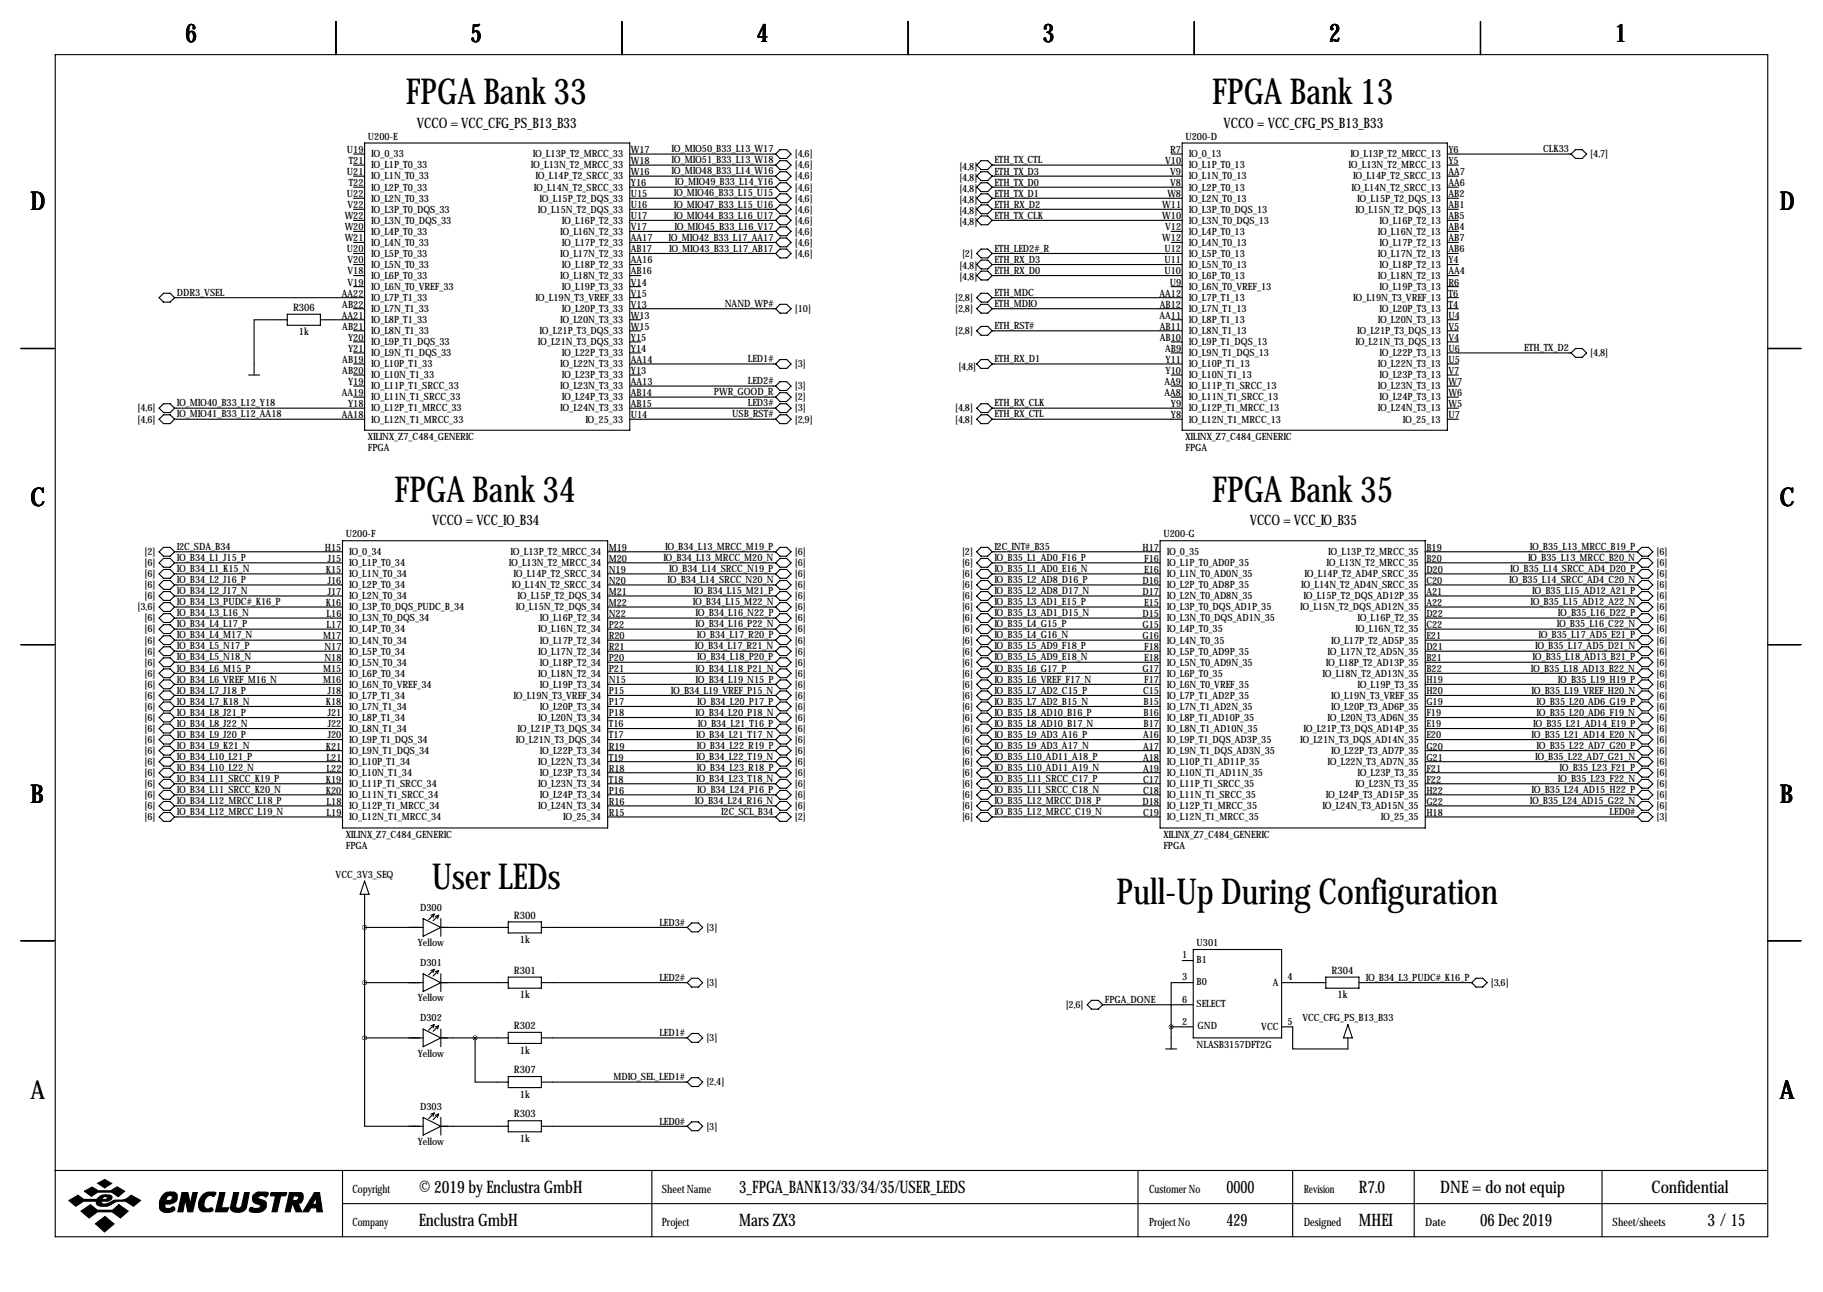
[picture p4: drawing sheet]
<svg xmlns="http://www.w3.org/2000/svg" width="419mm" height="297mm" viewBox="0 0 419 297" stroke-linecap="round" stroke-linejoin="round" font-family="sans-serif">
<defs><g id="words">
<g font-size="8.2">
<text x="93.3" y="24">FPGA Bank 33</text>
<text x="278.7" y="24">FPGA Bank 13</text>
<text x="90.7" y="115.4">FPGA Bank 34</text>
<text x="278.7" y="115.4">FPGA Bank 35</text>
<text x="99.3" y="204.3">User LEDs</text>
<text x="256.7" y="207.9">Pull-Up During Configuration</text>
</g>
<g font-size="5.9">
<text x="42.7" y="9.8">6</text>
<text x="108.2" y="9.8">5</text>
<text x="174" y="9.8">4</text>
<text x="239.8" y="9.8">3</text>
<text x="305.6" y="9.8">2</text>
<text x="371.3" y="9.8">1</text>
<text x="7" y="48.4">D</text>
<text x="409.2" y="48.4">D</text>
<text x="7" y="116.4">C</text>
<text x="409.2" y="116.4">C</text>
<text x="7" y="184.5">B</text>
<text x="409.2" y="184.5">B</text>
<text x="7" y="252.6">A</text>
<text x="409.2" y="252.6">A</text>
</g>
<g font-size="4">
<text x="96.3" y="274.2">© 2019 by Enclustra GmbH</text>
<text x="169.9" y="274.2">3_FPGA_BANK13/33/34/35/USER_LEDS</text>
<text x="281.9" y="274.2">0000</text>
<text x="312.4" y="274.2">R7.0</text>
<text x="331.1" y="274.2">DNE = do not equip</text>
<text x="379.7" y="274.2">Confidential</text>
<text x="96.3" y="281.8">Enclustra GmbH</text>
<text x="169.9" y="281.8">Mars ZX3</text>
<text x="281.9" y="281.8">429</text>
<text x="312.4" y="281.8">MHEI</text>
<text x="340.3" y="281.8">06 Dec 2019</text>
<text x="392.6" y="281.8">3 /15</text>
</g>
<g font-size="3.3">
<text x="95.9" y="29.3">VCCO = VCC_CFG_PS_B13_B33</text>
<text x="281.3" y="29.3">VCCO = VCC_CFG_PS_B13_B33</text>
<text x="99.4" y="120.8">VCCO = VCC_IO_B34</text>
<text x="287.3" y="120.8">VCCO = VCC_IO_B35</text>
</g>
<g font-size="2.6">
<text x="81" y="274.2">Copyright</text>
<text x="152.1" y="274.2">Sheet Name</text>
<text x="264.2" y="274.2">Customer No</text>
<text x="299.7" y="274.2">Revision</text>
<text x="81" y="281.8">Company</text>
<text x="152.1" y="281.8">Project</text>
<text x="264.2" y="281.8">Project No</text>
<text x="299.7" y="281.8">Designed</text>
<text x="327.7" y="281.8">Date</text>
<text x="370.7" y="281.8">Sheet/sheets</text>
</g>
<g font-size="2.4">
<text x="67.4" y="71.5">R306</text>
<text x="68.7" y="77.1">1k</text>
<text x="118.2" y="211.2">R300</text>
<text x="119.5" y="216.8">1k</text>
<text x="118.2" y="223.9">R301</text>
<text x="306.1" y="223.9">R304</text>
<text x="119.5" y="229.5">1k</text>
<text x="307.5" y="229.5">1k</text>
<text x="118.2" y="236.6">R302</text>
<text x="119.5" y="242.2">1k</text>
<text x="118.2" y="246.7">R307</text>
<text x="118.2" y="256.9">R303</text>
<text x="119.5" y="252.4">1k</text>
<text x="119.5" y="262.6">1k</text>
</g>
<g font-size="2.3">
<text x="79.8" y="35.2">U19</text>
<text x="84.6" y="32.1">U200-E</text>
<text x="145" y="35.2">W17</text>
<text x="154.4" y="35">IO_MIO50_B33_L13_W17</text>
<text x="269" y="35.2">R7</text>
<text x="272.5" y="32.1">U200-D</text>
<text x="333" y="35.2">Y6</text>
<text x="354.8" y="35">CLK33</text>
<text x="79.8" y="40.2">U21</text>
<text x="80.2" y="37.7">T21</text>
<text x="85.3" y="36.2">IO_0_33</text>
<text x="85.3" y="38.7">IO_L1P_T0_33</text>
<text x="85.3" y="41.3">IO_L1N_T0_33</text>
<text x="122.1" y="38.7">IO_L13N_T2_MRCC_33</text>
<text x="122.5" y="36.2">IO_L13P_T2_MRCC_33</text>
<text x="123.1" y="41.3">IO_L14P_T2_SRCC_33</text>
<text x="145" y="37.7">W18</text>
<text x="145" y="40.2">W16</text>
<text x="154.4" y="40.1">IO_MIO48_B33_L14_W16</text>
<text x="154.4" y="37.6">IO_MIO51_B33_L13_W18</text>
<text x="182.7" y="41.3">[4,6]</text>
<text x="182.7" y="36.2">[4,6]</text>
<text x="182.7" y="38.7">[4,6]</text>
<text x="220.6" y="41.5">[4,8]</text>
<text x="220.6" y="39">[4,8]</text>
<text x="228.6" y="40.2">ETH_TX_D3</text>
<text x="228.6" y="37.5">ETH_TX_CTL</text>
<text x="267.9" y="37.7">V10</text>
<text x="269" y="40.2">V9</text>
<text x="273.3" y="36.2">IO_0_13</text>
<text x="273.3" y="38.7">IO_L1P_T0_13</text>
<text x="273.3" y="41.3">IO_L1N_T0_13</text>
<text x="310" y="38.7">IO_L13N_T2_MRCC_13</text>
<text x="310.4" y="36.2">IO_L13P_T2_MRCC_13</text>
<text x="311.1" y="41.3">IO_L14P_T2_SRCC_13</text>
<text x="333" y="37.7">Y5</text>
<text x="333" y="40.2">AA7</text>
<text x="365.6" y="36.2">[4,7]</text>
<text x="79.8" y="45.3">U22</text>
<text x="79.9" y="47.9">V22</text>
<text x="80.2" y="42.8">T22</text>
<text x="85.3" y="43.8">IO_L2P_T0_33</text>
<text x="85.3" y="46.3">IO_L2N_T0_33</text>
<text x="122.7" y="43.8">IO_L14N_T2_SRCC_33</text>
<text x="124.1" y="46.3">IO_L15P_T2_DQS_33</text>
<text x="145" y="42.8">Y16</text>
<text x="145" y="45.3">U15</text>
<text x="145" y="47.9">U16</text>
<text x="154.9" y="45.2">IO_MIO46_B33_L15_U15</text>
<text x="154.9" y="47.7">IO_MIO47_B33_L15_U16</text>
<text x="155.1" y="42.6">IO_MIO49_B33_L14_Y16</text>
<text x="182.7" y="46.3">[4,6]</text>
<text x="182.7" y="43.8">[4,6]</text>
<text x="220.6" y="44.1">[4,8]</text>
<text x="220.6" y="46.6">[4,8]</text>
<text x="228.6" y="42.8">ETH_TX_D0</text>
<text x="228.6" y="45.3">ETH_TX_D1</text>
<text x="228.6" y="47.9">ETH_RX_D2</text>
<text x="267.2" y="47.9">W11</text>
<text x="268.4" y="45.3">W8</text>
<text x="269" y="42.8">V8</text>
<text x="273.3" y="43.8">IO_L2P_T0_13</text>
<text x="273.3" y="46.3">IO_L2N_T0_13</text>
<text x="310.7" y="43.8">IO_L14N_T2_SRCC_13</text>
<text x="312" y="46.3">IO_L15P_T2_DQS_13</text>
<text x="333" y="42.8">AA6</text>
<text x="333" y="45.3">AB2</text>
<text x="333" y="47.9">AB1</text>
<text x="79.2" y="50.4">W22</text>
<text x="79.2" y="52.9">W20</text>
<text x="85.3" y="48.9">IO_L3P_T0_DQS_33</text>
<text x="85.3" y="51.4">IO_L3N_T0_DQS_33</text>
<text x="85.3" y="54">IO_L4P_T0_33</text>
<text x="123.6" y="48.9">IO_L15N_T2_DQS_33</text>
<text x="128.8" y="54">IO_L16N_T2_33</text>
<text x="129.2" y="51.4">IO_L16P_T2_33</text>
<text x="145" y="50.4">U17</text>
<text x="145" y="52.9">V17</text>
<text x="154.9" y="50.3">IO_MIO44_B33_L16_U17</text>
<text x="155" y="52.8">IO_MIO45_B33_L16_V17</text>
<text x="182.7" y="51.4">[4,6]</text>
<text x="182.7" y="54">[4,6]</text>
<text x="182.7" y="48.9">[4,6]</text>
<text x="220.6" y="51.7">[4,8]</text>
<text x="220.6" y="49.1">[4,8]</text>
<text x="228.6" y="50.3">ETH_TX_CLK</text>
<text x="267.2" y="50.4">W10</text>
<text x="267.9" y="52.9">V12</text>
<text x="273.3" y="48.9">IO_L3P_T0_DQS_13</text>
<text x="273.3" y="51.4">IO_L3N_T0_DQS_13</text>
<text x="273.3" y="54">IO_L4P_T0_13</text>
<text x="311.6" y="48.9">IO_L15N_T2_DQS_13</text>
<text x="316.7" y="54">IO_L16N_T2_13</text>
<text x="317.1" y="51.4">IO_L16P_T2_13</text>
<text x="333" y="50.4">AB5</text>
<text x="333" y="52.9">AB4</text>
<text x="79.2" y="55.5">W21</text>
<text x="79.8" y="58">U20</text>
<text x="85.3" y="56.5">IO_L4N_T0_33</text>
<text x="85.3" y="59">IO_L5P_T0_33</text>
<text x="128.8" y="59">IO_L17N_T2_33</text>
<text x="129.2" y="56.5">IO_L17P_T2_33</text>
<text x="145" y="55.5">AA17</text>
<text x="145" y="58">AB17</text>
<text x="153.7" y="55.3">IO_MIO42_B33_L17_AA17</text>
<text x="153.8" y="57.9">IO_MIO43_B33_L17_AB17</text>
<text x="182.7" y="56.5">[4,6]</text>
<text x="182.7" y="59">[4,6]</text>
<text x="221.2" y="59">[2]</text>
<text x="228.6" y="57.9">ETH_LED2#_R</text>
<text x="267.2" y="55.5">W12</text>
<text x="267.7" y="58">U12</text>
<text x="273.3" y="56.5">IO_L4N_T0_13</text>
<text x="273.3" y="59">IO_L5P_T0_13</text>
<text x="316.7" y="59">IO_L17N_T2_13</text>
<text x="317.1" y="56.5">IO_L17P_T2_13</text>
<text x="333" y="55.5">AB7</text>
<text x="333" y="58">AB6</text>
<text x="79.9" y="60.6">V20</text>
<text x="79.9" y="63.1">V18</text>
<text x="79.9" y="65.6">V19</text>
<text x="85.3" y="61.6">IO_L5N_T0_33</text>
<text x="85.3" y="64.1">IO_L6P_T0_33</text>
<text x="128.8" y="64.1">IO_L18N_T2_33</text>
<text x="129.2" y="61.6">IO_L18P_T2_33</text>
<text x="145" y="60.6">AA16</text>
<text x="145" y="63.1">AB16</text>
<text x="145" y="65.6">V14</text>
<text x="220.6" y="64.4">[4,8]</text>
<text x="220.6" y="61.8">[4,8]</text>
<text x="228.6" y="63.1">ETH_RX_D0</text>
<text x="228.6" y="60.6">ETH_RX_D3</text>
<text x="267.7" y="60.6">U11</text>
<text x="267.7" y="63.1">U10</text>
<text x="268.9" y="65.6">U9</text>
<text x="273.3" y="61.6">IO_L5N_T0_13</text>
<text x="273.3" y="64.1">IO_L6P_T0_13</text>
<text x="316.7" y="64.1">IO_L18N_T2_13</text>
<text x="317.1" y="61.6">IO_L18P_T2_13</text>
<text x="333" y="60.6">Y4</text>
<text x="333" y="63.1">AA4</text>
<text x="333" y="65.6">R6</text>
<text x="40.6" y="68">DDR3_VSEL</text>
<text x="78.6" y="68.2">AA22</text>
<text x="78.7" y="70.7">AB22</text>
<text x="85.3" y="66.7">IO_L6N_T0_VREF_33</text>
<text x="85.3" y="69.2">IO_L7P_T1_33</text>
<text x="85.3" y="71.7">IO_L7N_T1_33</text>
<text x="123.1" y="69.2">IO_L19N_T3_VREF_33</text>
<text x="129.2" y="66.7">IO_L19P_T3_33</text>
<text x="129.2" y="71.7">IO_L20P_T3_33</text>
<text x="145" y="68.2">V15</text>
<text x="145" y="70.7">V13</text>
<text x="166.6" y="70.6">NAND_WP#</text>
<text x="182.7" y="71.7">[10]</text>
<text x="219.6" y="69.2">[2,8]</text>
<text x="219.6" y="71.7">[2,8]</text>
<text x="228.6" y="68">ETH_MDC</text>
<text x="228.6" y="70.6">ETH_MDIO</text>
<text x="266.5" y="68.2">AA12</text>
<text x="266.6" y="70.7">AB12</text>
<text x="273.3" y="66.7">IO_L6N_T0_VREF_13</text>
<text x="273.3" y="69.2">IO_L7P_T1_13</text>
<text x="273.3" y="71.7">IO_L7N_T1_13</text>
<text x="311.1" y="69.2">IO_L19N_T3_VREF_13</text>
<text x="317.1" y="66.7">IO_L19P_T3_13</text>
<text x="317.1" y="71.7">IO_L20P_T3_13</text>
<text x="333" y="68.2">T6</text>
<text x="333" y="70.7">T4</text>
<text x="78.6" y="73.3">AA21</text>
<text x="78.7" y="75.8">AB21</text>
<text x="85.3" y="74.3">IO_L8P_T1_33</text>
<text x="85.3" y="76.8">IO_L8N_T1_33</text>
<text x="124.1" y="76.8">IO_L21P_T3_DQS_33</text>
<text x="128.8" y="74.3">IO_L20N_T3_33</text>
<text x="145" y="73.3">W13</text>
<text x="145" y="75.8">W15</text>
<text x="219.6" y="76.8">[2,8]</text>
<text x="228.6" y="75.7">ETH_RST#</text>
<text x="266.5" y="73.3">AA11</text>
<text x="266.6" y="75.8">AB11</text>
<text x="273.3" y="74.3">IO_L8P_T1_13</text>
<text x="273.3" y="76.8">IO_L8N_T1_13</text>
<text x="312" y="76.8">IO_L21P_T3_DQS_13</text>
<text x="316.7" y="74.3">IO_L20N_T3_13</text>
<text x="333" y="73.3">U4</text>
<text x="333" y="75.8">V5</text>
<text x="78.7" y="83.4">AB19</text>
<text x="80" y="78.3">Y20</text>
<text x="80" y="80.9">Y21</text>
<text x="85.3" y="79.4">IO_L9P_T1_DQS_33</text>
<text x="85.3" y="81.9">IO_L9N_T1_DQS_33</text>
<text x="123.6" y="79.4">IO_L21N_T3_DQS_33</text>
<text x="129.2" y="81.9">IO_L22P_T3_33</text>
<text x="145" y="78.3">Y15</text>
<text x="145" y="80.9">Y14</text>
<text x="145" y="83.4">AA14</text>
<text x="171.9" y="83.3">LED1#</text>
<text x="228.6" y="83.3">ETH_RX_D1</text>
<text x="266.6" y="78.3">AB10</text>
<text x="267.9" y="80.9">AB9</text>
<text x="268" y="83.4">Y11</text>
<text x="273.3" y="79.4">IO_L9P_T1_DQS_13</text>
<text x="273.3" y="81.9">IO_L9N_T1_DQS_13</text>
<text x="311.6" y="79.4">IO_L21N_T3_DQS_13</text>
<text x="317.1" y="81.9">IO_L22P_T3_13</text>
<text x="333" y="78.3">V4</text>
<text x="333" y="80.9">U6</text>
<text x="333" y="83.4">U5</text>
<text x="350.4" y="80.7">ETH_TX_D2</text>
<text x="365.6" y="81.9">[4,8]</text>
<text x="78.7" y="86">AB20</text>
<text x="80" y="88.5">Y19</text>
<text x="85.3" y="84.4">IO_L10P_T1_33</text>
<text x="85.3" y="87">IO_L10N_T1_33</text>
<text x="85.3" y="89.5">IO_L11P_T1_SRCC_33</text>
<text x="128.8" y="84.4">IO_L22N_T3_33</text>
<text x="128.8" y="89.5">IO_L23N_T3_33</text>
<text x="129.2" y="87">IO_L23P_T3_33</text>
<text x="145" y="86">Y13</text>
<text x="145" y="88.5">AA13</text>
<text x="171.9" y="88.4">LED2#</text>
<text x="182.7" y="84.4">[3]</text>
<text x="182.7" y="89.5">[3]</text>
<text x="220.3" y="85">[4,8]</text>
<text x="267.7" y="88.5">AA9</text>
<text x="268" y="86">Y10</text>
<text x="273.3" y="84.4">IO_L10P_T1_13</text>
<text x="273.3" y="87">IO_L10N_T1_13</text>
<text x="273.3" y="89.5">IO_L11P_T1_SRCC_13</text>
<text x="316.7" y="84.4">IO_L22N_T3_13</text>
<text x="316.7" y="89.5">IO_L23N_T3_13</text>
<text x="317.1" y="87">IO_L23P_T3_13</text>
<text x="333" y="86">V7</text>
<text x="333" y="88.5">W7</text>
<text x="31.6" y="94.6">[4,6]</text>
<text x="40.6" y="93.4">IO_MIO40_B33_L12_Y18</text>
<text x="40.6" y="96">IO_MIO41_B33_L12_AA18</text>
<text x="78.6" y="91">AA19</text>
<text x="80" y="93.6">Y18</text>
<text x="85.3" y="92.1">IO_L11N_T1_SRCC_33</text>
<text x="85.3" y="94.6">IO_L12P_T1_MRCC_33</text>
<text x="128.8" y="94.6">IO_L24N_T3_33</text>
<text x="129.2" y="92.1">IO_L24P_T3_33</text>
<text x="145" y="91">AB14</text>
<text x="145" y="93.6">AB15</text>
<text x="164.1" y="90.9">PWR_GOOD_R</text>
<text x="168.4" y="96">USB_RST#</text>
<text x="171.9" y="93.4">LED3#</text>
<text x="182.7" y="92.1">[2]</text>
<text x="182.7" y="94.6">[3]</text>
<text x="219.6" y="94.6">[4,8]</text>
<text x="228.6" y="93.4">ETH_RX_CLK</text>
<text x="228.6" y="96">ETH_RX_CTL</text>
<text x="267.7" y="91">AA8</text>
<text x="269.2" y="93.6">Y9</text>
<text x="273.3" y="92.1">IO_L11N_T1_SRCC_13</text>
<text x="273.3" y="94.6">IO_L12P_T1_MRCC_13</text>
<text x="316.7" y="94.6">IO_L24N_T3_13</text>
<text x="317.1" y="92.1">IO_L24P_T3_13</text>
<text x="333" y="91">W6</text>
<text x="333" y="93.6">W5</text>
<text x="31.6" y="97.1">[4,6]</text>
<text x="78.6" y="96.1">AA18</text>
<text x="84.6" y="101.2">XILINX_Z7_C484_GENERIC</text>
<text x="85.3" y="97.1">IO_L12N_T1_MRCC_33</text>
<text x="134.6" y="97.1">IO_25_33</text>
<text x="145" y="96.1">U14</text>
<text x="182.7" y="97.1">[2,9]</text>
<text x="219.6" y="97.1">[4,8]</text>
<text x="269.2" y="96.1">Y8</text>
<text x="272.5" y="101.2">XILINX_Z7_C484_GENERIC</text>
<text x="273.3" y="97.1">IO_L12N_T1_MRCC_13</text>
<text x="322.5" y="97.1">IO_25_13</text>
<text x="333" y="96.1">U7</text>
<text x="84.6" y="103.8">FPGA</text>
<text x="272.5" y="103.8">FPGA</text>
<text x="79.5" y="123.6">U200-F</text>
<text x="267.5" y="123.6">U200-G</text>
<text x="33.2" y="130.2">[6]</text>
<text x="33.2" y="127.6">[2]</text>
<text x="40.6" y="129">IO_B34_L1_J15_P</text>
<text x="40.6" y="131.5">IO_B34_L1_K15_N</text>
<text x="40.6" y="126.5">I2C_SDA_B34</text>
<text x="74.7" y="126.6">H15</text>
<text x="74.9" y="131.7">K15</text>
<text x="75.3" y="129.1">J15</text>
<text x="80.3" y="127.6">IO_0_34</text>
<text x="80.3" y="130.2">IO_L1P_T0_34</text>
<text x="117" y="130.2">IO_L13N_T2_MRCC_34</text>
<text x="117.4" y="127.6">IO_L13P_T2_MRCC_34</text>
<text x="140" y="126.6">M19</text>
<text x="140" y="129.1">M20</text>
<text x="140" y="131.7">N19</text>
<text x="152.5" y="129">IO_B34_L13_MRCC_M20_N</text>
<text x="152.9" y="126.5">IO_B34_L13_MRCC_M19_P</text>
<text x="153.8" y="131.5">IO_B34_L14_SRCC_N19_P</text>
<text x="182.7" y="127.6">[6]</text>
<text x="182.7" y="130.2">[6]</text>
<text x="221.2" y="130.2">[6]</text>
<text x="221.2" y="127.6">[2]</text>
<text x="228.6" y="129">IO_B35_L1_AD0_F16_P</text>
<text x="228.6" y="131.5">IO_B35_L1_AD0_E16_N</text>
<text x="228.6" y="126.5">I2C_INT#_B35</text>
<text x="262.6" y="126.6">H17</text>
<text x="263" y="129.1">F16</text>
<text x="263" y="131.7">E16</text>
<text x="268.2" y="127.6">IO_0_35</text>
<text x="268.2" y="130.2">IO_L1P_T0_AD0P_35</text>
<text x="305" y="130.2">IO_L13N_T2_MRCC_35</text>
<text x="305.4" y="127.6">IO_L13P_T2_MRCC_35</text>
<text x="327.9" y="126.6">B19</text>
<text x="327.9" y="129.1">B20</text>
<text x="327.9" y="131.7">D20</text>
<text x="347.2" y="131.5">IO_B35_L14_SRCC_AD4_D20_P</text>
<text x="351.3" y="129">IO_B35_L13_MRCC_B20_N</text>
<text x="351.7" y="126.5">IO_B35_L13_MRCC_B19_P</text>
<text x="380.8" y="127.6">[6]</text>
<text x="380.8" y="130.2">[6]</text>
<text x="33.2" y="132.7">[6]</text>
<text x="33.2" y="135.2">[6]</text>
<text x="33.2" y="137.8">[6]</text>
<text x="40.6" y="134.1">IO_B34_L2_J16_P</text>
<text x="40.6" y="136.6">IO_B34_L2_J17_N</text>
<text x="75.3" y="134.2">J16</text>
<text x="75.3" y="136.8">J17</text>
<text x="80.3" y="132.7">IO_L1N_T0_34</text>
<text x="80.3" y="135.2">IO_L2P_T0_34</text>
<text x="80.3" y="137.8">IO_L2N_T0_34</text>
<text x="117.7" y="135.2">IO_L14N_T2_SRCC_34</text>
<text x="118.1" y="132.7">IO_L14P_T2_SRCC_34</text>
<text x="119" y="137.8">IO_L15P_T2_DQS_34</text>
<text x="140" y="134.2">N20</text>
<text x="140" y="136.8">M21</text>
<text x="153.5" y="134.1">IO_B34_L14_SRCC_N20_N</text>
<text x="159.6" y="136.6">IO_B34_L15_M21_P</text>
<text x="182.7" y="132.7">[6]</text>
<text x="182.7" y="135.2">[6]</text>
<text x="182.7" y="137.8">[6]</text>
<text x="221.2" y="132.7">[6]</text>
<text x="221.2" y="135.2">[6]</text>
<text x="221.2" y="137.8">[6]</text>
<text x="228.6" y="134.1">IO_B35_L2_AD8_D16_P</text>
<text x="228.6" y="136.6">IO_B35_L2_AD8_D17_N</text>
<text x="262.6" y="134.2">D16</text>
<text x="262.6" y="136.8">D17</text>
<text x="268.2" y="132.7">IO_L1N_T0_AD0N_35</text>
<text x="268.2" y="135.2">IO_L2P_T0_AD8P_35</text>
<text x="268.2" y="137.8">IO_L2N_T0_AD8N_35</text>
<text x="299.2" y="135.2">IO_L14N_T2_AD4N_SRCC_35</text>
<text x="299.7" y="137.8">IO_L15P_T2_DQS_AD12P_35</text>
<text x="299.9" y="132.7">IO_L14P_T2_AD4P_SRCC_35</text>
<text x="327.9" y="134.2">C20</text>
<text x="327.9" y="136.8">A21</text>
<text x="347" y="134.1">IO_B35_L14_SRCC_AD4_C20_N</text>
<text x="352.2" y="136.6">IO_B35_L15_AD12_A21_P</text>
<text x="380.8" y="132.7">[6]</text>
<text x="380.8" y="135.2">[6]</text>
<text x="380.8" y="137.8">[6]</text>
<text x="31.6" y="140.3">[3,6]</text>
<text x="33.2" y="142.9">[6]</text>
<text x="40.6" y="139.2">IO_B34_L3_PUDC#_K16_P</text>
<text x="40.6" y="141.7">IO_B34_L3_L16_N</text>
<text x="74.9" y="139.3">K16</text>
<text x="75.1" y="141.8">L16</text>
<text x="80.3" y="140.3">IO_L3P_T0_DQS_PUDC_B_34</text>
<text x="80.3" y="142.9">IO_L3N_T0_DQS_34</text>
<text x="118.6" y="140.3">IO_L15N_T2_DQS_34</text>
<text x="124.1" y="142.9">IO_L16P_T2_34</text>
<text x="140" y="139.3">M22</text>
<text x="140" y="141.8">N22</text>
<text x="159.3" y="139.2">IO_B34_L15_M22_N</text>
<text x="159.9" y="141.7">IO_B34_L16_N22_P</text>
<text x="182.7" y="140.3">[6]</text>
<text x="182.7" y="142.9">[6]</text>
<text x="221.2" y="140.3">[6]</text>
<text x="221.2" y="142.9">[6]</text>
<text x="228.6" y="139.2">IO_B35_L3_AD1_E15_P</text>
<text x="228.6" y="141.7">IO_B35_L3_AD1_D15_N</text>
<text x="262.6" y="141.8">D15</text>
<text x="263" y="139.3">E15</text>
<text x="268.2" y="140.3">IO_L3P_T0_DQS_AD1P_35</text>
<text x="268.2" y="142.9">IO_L3N_T0_DQS_AD1N_35</text>
<text x="298.9" y="140.3">IO_L15N_T2_DQS_AD12N_35</text>
<text x="312.1" y="142.9">IO_L16P_T2_35</text>
<text x="327.9" y="139.3">A22</text>
<text x="327.9" y="141.8">D22</text>
<text x="351.8" y="139.2">IO_B35_L15_AD12_A22_N</text>
<text x="358.1" y="141.7">IO_B35_L16_D22_P</text>
<text x="380.8" y="140.3">[6]</text>
<text x="380.8" y="142.9">[6]</text>
<text x="33.2" y="145.4">[6]</text>
<text x="33.2" y="147.9">[6]</text>
<text x="40.6" y="144.2">IO_B34_L4_L17_P</text>
<text x="40.6" y="146.8">IO_B34_L4_M17_N</text>
<text x="40.6" y="149.3">IO_B34_L5_N17_P</text>
<text x="74.3" y="146.9">M17</text>
<text x="74.6" y="149.5">N17</text>
<text x="75.1" y="144.4">L17</text>
<text x="80.3" y="145.4">IO_L4P_T0_34</text>
<text x="80.3" y="147.9">IO_L4N_T0_34</text>
<text x="123.7" y="145.4">IO_L16N_T2_34</text>
<text x="124.1" y="147.9">IO_L17P_T2_34</text>
<text x="140" y="144.4">P22</text>
<text x="140" y="146.9">R20</text>
<text x="140" y="149.5">R21</text>
<text x="159.8" y="149.3">IO_B34_L17_R21_N</text>
<text x="159.9" y="144.2">IO_B34_L16_P22_N</text>
<text x="160.2" y="146.8">IO_B34_L17_R20_P</text>
<text x="182.7" y="145.4">[6]</text>
<text x="182.7" y="147.9">[6]</text>
<text x="221.2" y="145.4">[6]</text>
<text x="221.2" y="147.9">[6]</text>
<text x="228.6" y="144.2">IO_B35_L4_G15_P</text>
<text x="228.6" y="146.8">IO_B35_L4_G16_N</text>
<text x="228.6" y="149.3">IO_B35_L5_AD9_F18_P</text>
<text x="262.6" y="144.4">G15</text>
<text x="262.6" y="146.9">G16</text>
<text x="263" y="149.5">F18</text>
<text x="268.2" y="145.4">IO_L4P_T0_35</text>
<text x="268.2" y="147.9">IO_L4N_T0_35</text>
<text x="306" y="147.9">IO_L17P_T2_AD5P_35</text>
<text x="311.7" y="145.4">IO_L16N_T2_35</text>
<text x="327.9" y="144.4">C22</text>
<text x="327.9" y="146.9">E21</text>
<text x="327.9" y="149.5">D21</text>
<text x="352.9" y="149.3">IO_B35_L17_AD5_D21_N</text>
<text x="353.7" y="146.8">IO_B35_L17_AD5_E21_P</text>
<text x="357.9" y="144.2">IO_B35_L16_C22_N</text>
<text x="380.8" y="145.4">[6]</text>
<text x="380.8" y="147.9">[6]</text>
<text x="33.2" y="150.5">[6]</text>
<text x="33.2" y="153">[6]</text>
<text x="33.2" y="155.6">[6]</text>
<text x="40.6" y="151.9">IO_B34_L5_N18_N</text>
<text x="40.6" y="154.4">IO_B34_L6_M15_P</text>
<text x="74.3" y="154.5">M15</text>
<text x="74.6" y="152">N18</text>
<text x="80.3" y="150.5">IO_L5P_T0_34</text>
<text x="80.3" y="153">IO_L5N_T0_34</text>
<text x="80.3" y="155.6">IO_L6P_T0_34</text>
<text x="123.7" y="150.5">IO_L17N_T2_34</text>
<text x="123.7" y="155.6">IO_L18N_T2_34</text>
<text x="124.1" y="153">IO_L18P_T2_34</text>
<text x="140" y="152">P20</text>
<text x="140" y="154.5">P21</text>
<text x="159.9" y="154.4">IO_B34_L18_P21_N</text>
<text x="160.3" y="151.9">IO_B34_L18_P20_P</text>
<text x="182.7" y="150.5">[6]</text>
<text x="182.7" y="153">[6]</text>
<text x="182.7" y="155.6">[6]</text>
<text x="221.2" y="150.5">[6]</text>
<text x="221.2" y="153">[6]</text>
<text x="221.2" y="155.6">[6]</text>
<text x="228.6" y="151.9">IO_B35_L5_AD9_E18_N</text>
<text x="228.6" y="154.4">IO_B35_L6_G17_P</text>
<text x="262.6" y="154.5">G17</text>
<text x="263" y="152">E18</text>
<text x="268.2" y="150.5">IO_L5P_T0_AD9P_35</text>
<text x="268.2" y="153">IO_L5N_T0_AD9N_35</text>
<text x="268.2" y="155.6">IO_L6P_T0_35</text>
<text x="304" y="155.6">IO_L18N_T2_AD13N_35</text>
<text x="304.8" y="153">IO_L18P_T2_AD13P_35</text>
<text x="305.2" y="150.5">IO_L17N_T2_AD5N_35</text>
<text x="327.9" y="152">B21</text>
<text x="327.9" y="154.5">B22</text>
<text x="351.9" y="154.4">IO_B35_L18_AD13_B22_N</text>
<text x="352.3" y="151.9">IO_B35_L18_AD13_B21_P</text>
<text x="380.8" y="150.5">[6]</text>
<text x="380.8" y="153">[6]</text>
<text x="380.8" y="155.6">[6]</text>
<text x="33.2" y="158.1">[6]</text>
<text x="33.2" y="160.6">[6]</text>
<text x="40.6" y="156.9">IO_B34_L6_VREF_M16_N</text>
<text x="40.6" y="159.5">IO_B34_L7_J18_P</text>
<text x="74.3" y="157.1">M16</text>
<text x="75.3" y="159.6">J18</text>
<text x="80.3" y="158.1">IO_L6N_T0_VREF_34</text>
<text x="80.3" y="160.6">IO_L7P_T1_34</text>
<text x="118.1" y="160.6">IO_L19N_T3_VREF_34</text>
<text x="124.1" y="158.1">IO_L19P_T3_34</text>
<text x="140" y="157.1">N15</text>
<text x="140" y="159.6">P15</text>
<text x="154.2" y="159.5">IO_B34_L19_VREF_P15_N</text>
<text x="159.9" y="156.9">IO_B34_L19_N15_P</text>
<text x="182.7" y="158.1">[6]</text>
<text x="182.7" y="160.6">[6]</text>
<text x="221.2" y="158.1">[6]</text>
<text x="221.2" y="160.6">[6]</text>
<text x="228.6" y="156.9">IO_B35_L6_VREF_F17_N</text>
<text x="228.6" y="159.5">IO_B35_L7_AD2_C15_P</text>
<text x="262.8" y="159.6">C15</text>
<text x="263" y="157.1">F17</text>
<text x="268.2" y="158.1">IO_L6N_T0_VREF_35</text>
<text x="268.2" y="160.6">IO_L7P_T1_AD2P_35</text>
<text x="306" y="160.6">IO_L19N_T3_VREF_35</text>
<text x="312.1" y="158.1">IO_L19P_T3_35</text>
<text x="327.9" y="157.1">H19</text>
<text x="327.9" y="159.6">H20</text>
<text x="352.1" y="159.5">IO_B35_L19_VREF_H20_N</text>
<text x="358.1" y="156.9">IO_B35_L19_H19_P</text>
<text x="380.8" y="158.1">[6]</text>
<text x="380.8" y="160.6">[6]</text>
<text x="33.2" y="163.2">[6]</text>
<text x="33.2" y="165.7">[6]</text>
<text x="40.6" y="162">IO_B34_L7_K18_N</text>
<text x="40.6" y="164.6">IO_B34_L8_J21_P</text>
<text x="40.6" y="167.1">IO_B34_L8_J22_N</text>
<text x="74.9" y="162.2">K18</text>
<text x="75.3" y="164.7">J21</text>
<text x="75.3" y="167.2">J22</text>
<text x="80.3" y="163.2">IO_L7N_T1_34</text>
<text x="80.3" y="165.7">IO_L8P_T1_34</text>
<text x="123.7" y="165.7">IO_L20N_T3_34</text>
<text x="124.1" y="163.2">IO_L20P_T3_34</text>
<text x="140" y="162.2">P17</text>
<text x="140" y="164.7">P18</text>
<text x="140" y="167.2">T16</text>
<text x="159.9" y="164.6">IO_B34_L20_P18_N</text>
<text x="160.3" y="162">IO_B34_L20_P17_P</text>
<text x="160.4" y="167.1">IO_B34_L21_T16_P</text>
<text x="182.7" y="163.2">[6]</text>
<text x="182.7" y="165.7">[6]</text>
<text x="221.2" y="163.2">[6]</text>
<text x="221.2" y="165.7">[6]</text>
<text x="228.6" y="162">IO_B35_L7_AD2_B15_N</text>
<text x="228.6" y="164.6">IO_B35_L8_AD10_B16_P</text>
<text x="228.6" y="167.1">IO_B35_L8_AD10_B17_N</text>
<text x="262.9" y="162.2">B15</text>
<text x="262.9" y="164.7">B16</text>
<text x="262.9" y="167.2">B17</text>
<text x="268.2" y="163.2">IO_L7N_T1_AD2N_35</text>
<text x="268.2" y="165.7">IO_L8P_T1_AD10P_35</text>
<text x="305.2" y="165.7">IO_L20N_T3_AD6N_35</text>
<text x="306" y="163.2">IO_L20P_T3_AD6P_35</text>
<text x="327.9" y="162.2">G19</text>
<text x="327.9" y="164.7">F19</text>
<text x="327.9" y="167.2">E19</text>
<text x="352.5" y="167.1">IO_B35_L21_AD14_E19_P</text>
<text x="353.3" y="162">IO_B35_L20_AD6_G19_P</text>
<text x="353.3" y="164.6">IO_B35_L20_AD6_F19_N</text>
<text x="380.8" y="163.2">[6]</text>
<text x="380.8" y="165.7">[6]</text>
<text x="33.2" y="168.3">[6]</text>
<text x="33.2" y="170.8">[6]</text>
<text x="33.2" y="173.3">[6]</text>
<text x="40.6" y="169.6">IO_B34_L9_J20_P</text>
<text x="40.6" y="172.2">IO_B34_L9_K21_N</text>
<text x="74.9" y="172.3">K21</text>
<text x="75.3" y="169.8">J20</text>
<text x="80.3" y="168.3">IO_L8N_T1_34</text>
<text x="80.3" y="170.8">IO_L9P_T1_DQS_34</text>
<text x="80.3" y="173.3">IO_L9N_T1_DQS_34</text>
<text x="118.6" y="170.8">IO_L21N_T3_DQS_34</text>
<text x="119" y="168.3">IO_L21P_T3_DQS_34</text>
<text x="124.1" y="173.3">IO_L22P_T3_34</text>
<text x="140" y="169.8">T17</text>
<text x="140" y="172.3">R19</text>
<text x="160" y="169.6">IO_B34_L21_T17_N</text>
<text x="160.2" y="172.2">IO_B34_L22_R19_P</text>
<text x="182.7" y="168.3">[6]</text>
<text x="182.7" y="170.8">[6]</text>
<text x="182.7" y="173.3">[6]</text>
<text x="221.2" y="168.3">[6]</text>
<text x="221.2" y="170.8">[6]</text>
<text x="221.2" y="173.3">[6]</text>
<text x="228.6" y="169.6">IO_B35_L9_AD3_A16_P</text>
<text x="228.6" y="172.2">IO_B35_L9_AD3_A17_N</text>
<text x="262.8" y="169.8">A16</text>
<text x="262.8" y="172.3">A17</text>
<text x="268.2" y="168.3">IO_L8N_T1_AD10N_35</text>
<text x="268.2" y="170.8">IO_L9P_T1_DQS_AD3P_35</text>
<text x="268.2" y="173.3">IO_L9N_T1_DQS_AD3N_35</text>
<text x="298.9" y="170.8">IO_L21N_T3_DQS_AD14N_35</text>
<text x="299.7" y="168.3">IO_L21P_T3_DQS_AD14P_35</text>
<text x="306" y="173.3">IO_L22P_T3_AD7P_35</text>
<text x="327.9" y="169.8">E20</text>
<text x="327.9" y="172.3">G20</text>
<text x="352.1" y="169.6">IO_B35_L21_AD14_E20_N</text>
<text x="353.3" y="172.2">IO_B35_L22_AD7_G20_P</text>
<text x="380.8" y="168.3">[6]</text>
<text x="380.8" y="170.8">[6]</text>
<text x="380.8" y="173.3">[6]</text>
<text x="33.2" y="175.9">[6]</text>
<text x="33.2" y="178.4">[6]</text>
<text x="40.6" y="174.7">IO_B34_L10_L21_P</text>
<text x="40.6" y="177.3">IO_B34_L10_L22_N</text>
<text x="40.6" y="179.8">IO_B34_L11_SRCC_K19_P</text>
<text x="74.9" y="179.9">K19</text>
<text x="75.1" y="174.9">L21</text>
<text x="75.1" y="177.4">L22</text>
<text x="80.3" y="175.9">IO_L10P_T1_34</text>
<text x="80.3" y="178.4">IO_L10N_T1_34</text>
<text x="123.7" y="175.9">IO_L22N_T3_34</text>
<text x="124.1" y="178.4">IO_L23P_T3_34</text>
<text x="140" y="174.9">T19</text>
<text x="140" y="177.4">R18</text>
<text x="140" y="179.9">T18</text>
<text x="160" y="174.7">IO_B34_L22_T19_N</text>
<text x="160" y="179.8">IO_B34_L23_T18_N</text>
<text x="160.2" y="177.3">IO_B34_L23_R18_P</text>
<text x="182.7" y="175.9">[6]</text>
<text x="182.7" y="178.4">[6]</text>
<text x="221.2" y="175.9">[6]</text>
<text x="221.2" y="178.4">[6]</text>
<text x="228.6" y="174.7">IO_B35_L10_AD11_A18_P</text>
<text x="228.6" y="177.3">IO_B35_L10_AD11_A19_N</text>
<text x="228.6" y="179.8">IO_B35_L11_SRCC_C17_P</text>
<text x="262.8" y="174.9">A18</text>
<text x="262.8" y="177.4">A19</text>
<text x="262.8" y="179.9">C17</text>
<text x="268.2" y="175.9">IO_L10P_T1_AD11P_35</text>
<text x="268.2" y="178.4">IO_L10N_T1_AD11N_35</text>
<text x="305.2" y="175.9">IO_L22N_T3_AD7N_35</text>
<text x="312.1" y="178.4">IO_L23P_T3_35</text>
<text x="327.9" y="174.9">G21</text>
<text x="327.9" y="177.4">F21</text>
<text x="327.9" y="179.9">F22</text>
<text x="352.9" y="174.7">IO_B35_L22_AD7_G21_N</text>
<text x="358.1" y="179.8">IO_B35_L23_F22_N</text>
<text x="358.5" y="177.3">IO_B35_L23_F21_P</text>
<text x="380.8" y="175.9">[6]</text>
<text x="380.8" y="178.4">[6]</text>
<text x="33.2" y="181">[6]</text>
<text x="33.2" y="183.5">[6]</text>
<text x="40.6" y="182.3">IO_B34_L11_SRCC_K20_N</text>
<text x="40.6" y="184.9">IO_B34_L12_MRCC_L18_P</text>
<text x="74.9" y="182.5">K20</text>
<text x="75.1" y="185">L18</text>
<text x="80.3" y="181">IO_L11P_T1_SRCC_34</text>
<text x="80.3" y="183.5">IO_L11N_T1_SRCC_34</text>
<text x="123.7" y="181">IO_L23N_T3_34</text>
<text x="124.1" y="183.5">IO_L24P_T3_34</text>
<text x="140" y="182.5">P16</text>
<text x="140" y="185">R16</text>
<text x="159.8" y="184.9">IO_B34_L24_R16_N</text>
<text x="160.3" y="182.3">IO_B34_L24_P16_P</text>
<text x="182.7" y="181">[6]</text>
<text x="182.7" y="183.5">[6]</text>
<text x="221.2" y="181">[6]</text>
<text x="221.2" y="183.5">[6]</text>
<text x="228.6" y="182.3">IO_B35_L11_SRCC_C18_N</text>
<text x="228.6" y="184.9">IO_B35_L12_MRCC_D18_P</text>
<text x="262.6" y="185">D18</text>
<text x="262.8" y="182.5">C18</text>
<text x="268.2" y="181">IO_L11P_T1_SRCC_35</text>
<text x="268.2" y="183.5">IO_L11N_T1_SRCC_35</text>
<text x="304.8" y="183.5">IO_L24P_T3_AD15P_35</text>
<text x="311.7" y="181">IO_L23N_T3_35</text>
<text x="327.9" y="182.5">H22</text>
<text x="327.9" y="185">G22</text>
<text x="351.7" y="184.9">IO_B35_L24_AD15_G22_N</text>
<text x="352.1" y="182.3">IO_B35_L24_AD15_H22_P</text>
<text x="380.8" y="181">[6]</text>
<text x="380.8" y="183.5">[6]</text>
<text x="33.2" y="186">[6]</text>
<text x="33.2" y="188.6">[6]</text>
<text x="40.6" y="187.4">IO_B34_L12_MRCC_L19_N</text>
<text x="75.1" y="187.6">L19</text>
<text x="80.3" y="186">IO_L12P_T1_MRCC_34</text>
<text x="80.3" y="188.6">IO_L12N_T1_MRCC_34</text>
<text x="123.7" y="186">IO_L24N_T3_34</text>
<text x="129.5" y="188.6">IO_25_34</text>
<text x="140" y="187.6">R15</text>
<text x="165.8" y="187.4">I2C_SCL_B34</text>
<text x="182.7" y="186">[6]</text>
<text x="182.7" y="188.6">[2]</text>
<text x="221.2" y="186">[6]</text>
<text x="221.2" y="188.6">[6]</text>
<text x="228.6" y="187.4">IO_B35_L12_MRCC_C19_N</text>
<text x="262.8" y="187.6">C19</text>
<text x="268.2" y="186">IO_L12P_T1_MRCC_35</text>
<text x="268.2" y="188.6">IO_L12N_T1_MRCC_35</text>
<text x="304" y="186">IO_L24N_T3_AD15N_35</text>
<text x="317.4" y="188.6">IO_25_35</text>
<text x="327.9" y="187.6">H18</text>
<text x="370" y="187.4">LED0#</text>
<text x="380.8" y="186">[6]</text>
<text x="380.8" y="188.6">[3]</text>
<text x="79.5" y="192.7">XILINX_Z7_C484_GENERIC</text>
<text x="79.5" y="195.2">FPGA</text>
<text x="267.5" y="192.7">XILINX_Z7_C484_GENERIC</text>
<text x="267.5" y="195.2">FPGA</text>
<text x="77.2" y="201.8">VCC_3V3_SEQ</text>
<text x="96.6" y="209.4">D300</text>
<text x="151.6" y="212.8">LED3#</text>
<text x="162.4" y="214">[3]</text>
<text x="96" y="217.5">Yellow</text>
<text x="271.8" y="220.3">1</text>
<text x="275.1" y="221.4">B1</text>
<text x="275.1" y="217.5">U301</text>
<text x="96.6" y="222.1">D301</text>
<text x="151.6" y="225.5">LED2#</text>
<text x="162.4" y="226.7">[3]</text>
<text x="271.8" y="225.4">3</text>
<text x="275.1" y="226.4">B0</text>
<text x="292.6" y="226.7">A</text>
<text x="296" y="225.4">4</text>
<text x="314" y="225.5">IO_B34_L3_PUDC#_K16_P</text>
<text x="342.7" y="226.7">[3,6]</text>
<text x="96" y="230.2">Yellow</text>
<text x="245" y="231.8">[2,6]</text>
<text x="254" y="230.6">FPGA_DONE</text>
<text x="271.8" y="230.5">6</text>
<text x="275.1" y="231.5">SELECT</text>
<text x="96.6" y="234.8">D302</text>
<text x="151.6" y="238.2">LED1#</text>
<text x="162.4" y="239.4">[3]</text>
<text x="271.8" y="235.6">2</text>
<text x="275.3" y="236.6">GND</text>
<text x="290" y="236.8">VCC</text>
<text x="296" y="235.6">5</text>
<text x="299.4" y="234.8">VCC_CFG_PS_B13_B33</text>
<text x="96" y="242.9">Yellow</text>
<text x="275.1" y="240.9">NLASB3157DFT2G</text>
<text x="141" y="248.4">MDIO_SEL_LED1#</text>
<text x="162.4" y="249.5">[2,4]</text>
<text x="96.6" y="255.1">D303</text>
<text x="96" y="263.3">Yellow</text>
<text x="151.6" y="258.5">LED0#</text>
<text x="162.4" y="259.7">[3]</text>
</g>
</g></defs>
<g fill="none" stroke="#000" stroke-width=".25">
<path d="M12.7 12.6h393.7v271.7h-393.7zM77.2 4.9v7.7M143 4.9v7.7M208.8 4.9v7.7M274.6 4.9v7.7M340.4 4.9v7.7M81.3 35.4h2.5M81.3 38h2.5M83.8 32.9h61v66h-61zM144.8 35.4h33.5M144.8 38h33.5M179.3 39.5h1.5l1.1 1-1.1 1h-1.5l-1-1z"/>
<path d="M179.3 34.4h1.5l1.1 1-1.1 1h-1.5l-1-1zM179.3 36.9h1.5l1.1 1.1-1.1 1h-1.5l-1-1zM224.5 38l1.1-1.1h1.5l1 1.1-1 1h-1.5zM228.1 38h43.7M269.2 35.4h2.6M271.8 32.9h60.9v66h-60.9zM332.7 35.4h28.5M332.7 38h2.6M362.2 34.4h1.5l1 1-1 1h-1.5l-1-1zM81.3 40.5h2.5M81.3 43h2.5M81.3 45.6h2.5"/>
<path d="M81.3 48.1h2.5M81.3 50.7h2.5M81.3 53.2h2.5M81.3 55.7h2.5M81.3 58.3h2.5M144.8 40.5h33.5M144.8 43h33.5M144.8 45.6h33.5M144.8 48.1h33.5M144.8 50.7h33.5M144.8 53.2h33.5M144.8 55.7h33.5"/>
<path d="M144.8 58.3h33.5M179.3 54.7h1.5l1.1 1-1.1 1.1h-1.5l-1-1.1zM179.3 57.3h1.5l1.1 1-1.1 1h-1.5l-1-1zM179.3 49.6h1.5l1.1 1.1-1.1 1h-1.5l-1-1zM179.3 52.2h1.5l1.1 1-1.1 1h-1.5l-1-1zM179.3 44.6h1.5l1.1 1-1.1 1h-1.5l-1-1zM179.3 47.1h1.5l1.1 1-1.1 1h-1.5l-1-1zM179.3 42h1.5l1.1 1-1.1 1.1h-1.5l-1-1.1zM224.5 58.3l1.1-1h1.5l1 1-1 1h-1.5zM224.5 50.7l1.1-1.1h1.5l1 1.1-1 1h-1.5zM224.5 45.6l1.1-1h1.5l1 1-1 1h-1.5zM224.5 48.1l1.1-1h1.5l1 1-1 1h-1.5z"/>
<path d="M224.5 40.5l1.1-1h1.5l1 1-1 1h-1.5zM224.5 43l1.1-1h1.5l1 1-1 1.1h-1.5zM228.1 40.5h43.7M228.1 43h43.7M228.1 45.6h43.7M228.1 48.1h43.7M228.1 50.7h43.7M228.1 58.3h43.7M269.2 53.2h2.6M269.2 55.7h2.6M332.7 40.5h2.6M332.7 43h2.6"/>
<path d="M332.7 45.6h2.6M332.7 48.1h2.6M332.7 50.7h2.6M332.7 53.2h2.6M332.7 55.7h2.6M332.7 58.3h2.6M37.6 67.4h1.5l1 1-1 1.1h-1.5l-1-1.1zM40.1 68.4h43.7M66 73.5h-7.6v12.7M66 72.2h7.7v2.6h-7.7zM73.7 73.5h10.1M81.3 60.8h2.5"/>
<path d="M81.3 63.4h2.5M81.3 65.9h2.5M81.3 71h2.5M81.3 76.1h2.5M81.3 78.6h2.5M144.8 60.8h2.5M144.8 63.4h2.5M144.8 65.9h2.5M144.8 68.4h2.5M144.8 71h33.5M144.8 73.5h2.5M144.8 76.1h2.5"/>
<path d="M144.8 78.6h2.5M179.3 70h1.5l1.1 1-1.1 1h-1.5l-1-1zM224.5 71l1.1-1h1.5l1 1-1 1h-1.5zM224.5 63.4l1.1-1.1h1.5l1 1.1-1 1h-1.5zM224.5 60.8l1.1-1h1.5l1 1-1 1h-1.5zM224.5 76.1l1.1-1.1h1.5l1 1.1-1 1h-1.5zM225.6 67.4h1.5l1 1-1 1.1h-1.5l-1.1-1.1zM228.1 60.8h43.7M228.1 63.4h43.7M228.1 68.4h43.7M228.1 71h43.7M228.1 76.1h43.7"/>
<path d="M269.2 65.9h2.6M269.2 73.5h2.6M269.2 78.6h2.6M332.7 60.8h2.6M332.7 63.4h2.6M332.7 65.9h2.6M332.7 68.4h2.6M332.7 71h2.6M332.7 73.5h2.6M332.7 76.1h2.6M332.7 78.6h2.6M4.8 80.1h7.6"/>
<path d="M37.6 92.8h1.5l1 1-1 1.1h-1.5l-1-1.1zM37.6 95.4h1.5l1 1-1 1h-1.5l-1-1zM40.1 93.8h43.7M40.1 96.4h43.7M57.1 86.2h2.6M81.3 81.1h2.5M81.3 83.7h2.5M81.3 86.2h2.5M81.3 88.8h2.5M81.3 91.3h2.5M144.8 81.1h2.5M144.8 83.7h33.5"/>
<path d="M144.8 86.2h2.5M144.8 88.8h33.5M144.8 91.3h33.5M144.8 93.8h33.5M144.8 96.4h33.5M179.3 82.7h1.5l1.1 1-1.1 1h-1.5l-1-1zM179.3 90.3h1.5l1.1 1-1.1 1h-1.5l-1-1zM179.3 92.8h1.5l1.1 1-1.1 1.1h-1.5l-1-1.1zM179.3 87.7h1.5l1.1 1.1-1.1 1h-1.5l-1-1zM179.3 95.4h1.5l1.1 1-1.1 1h-1.5l-1-1zM224.5 83.7l1.1-1h1.5l1 1-1 1h-1.5zM224.5 93.8l1.1-1h1.5l1 1-1 1.1h-1.5z"/>
<path d="M224.5 96.4l1.1-1h1.5l1 1-1 1h-1.5zM228.1 83.7h43.7M228.1 93.8h43.7M228.1 96.4h43.7M269.2 81.1h2.6M269.2 86.2h2.6M269.2 88.8h2.6M269.2 91.3h2.6M332.7 81.1h28.5M332.7 83.7h2.6M332.7 86.2h2.6M332.7 88.8h2.6"/>
<path d="M332.7 91.3h2.6M332.7 93.8h2.6M332.7 96.4h2.6M362.2 80.1h1.5l1 1-1 1.1h-1.5l-1-1.1zM406.4 80.1h7.6M36.6 129.4l1-1h1.5l1 1-1 1h-1.5zM37.6 130.9h1.5l1 1-1 1.1h-1.5l-1-1.1zM37.6 133.5h1.5l1 1-1 1h-1.5l-1-1zM37.6 136h1.5l1 1-1 1h-1.5l-1-1zM37.6 138.5h1.5l1 1.1-1 1h-1.5l-1-1zM37.6 125.8h1.5l1 1.1-1 1h-1.5l-1-1zM40.1 126.9h38.6"/>
<path d="M40.1 129.4h38.6M40.1 131.9h38.6M40.1 134.5h38.6M40.1 137h38.6M40.1 139.6h38.6M78.7 124.3h61v66.1h-61zM139.7 126.9h38.6M139.7 129.4h38.6M139.7 131.9h38.6M139.7 134.5h38.6M139.7 137h38.6M139.7 139.6h38.6"/>
<path d="M178.3 129.4l1-1h1.5l1.1 1-1.1 1h-1.5zM178.3 131.9l1-1h1.5l1.1 1-1.1 1.1h-1.5zM178.3 134.5l1-1h1.5l1.1 1-1.1 1h-1.5zM178.3 137l1-1h1.5l1.1 1-1.1 1h-1.5zM178.3 139.6l1-1.1h1.5l1.1 1.1-1.1 1h-1.5zM179.3 125.8h1.5l1.1 1.1-1.1 1h-1.5l-1-1zM224.5 129.4l1.1-1h1.5l1 1-1 1h-1.5zM224.5 131.9l1.1-1h1.5l1 1-1 1.1h-1.5zM224.5 134.5l1.1-1h1.5l1 1-1 1h-1.5zM224.5 137l1.1-1h1.5l1 1-1 1h-1.5zM224.5 139.6l1.1-1.1h1.5l1 1.1-1 1h-1.5zM224.5 126.9l1.1-1.1h1.5l1 1.1-1 1h-1.5z"/>
<path d="M228.1 126.9h38.6M228.1 129.4h38.6M228.1 131.9h38.6M228.1 134.5h38.6M228.1 137h38.6M228.1 139.6h38.6M266.7 124.3h61v66.1h-61zM327.7 126.9h48.7M327.7 129.4h48.7M327.7 131.9h48.7M327.7 134.5h48.7M327.7 137h48.7"/>
<path d="M327.7 139.6h48.7M376.4 129.4l1-1h1.6l1 1-1 1h-1.6zM376.4 131.9l1-1h1.6l1 1-1 1.1h-1.6zM376.4 134.5l1-1h1.6l1 1-1 1h-1.6zM376.4 137l1-1h1.6l1 1-1 1h-1.6zM376.4 139.6l1-1.1h1.6l1 1.1-1 1h-1.6zM376.4 126.9l1-1.1h1.6l1 1.1-1 1h-1.6zM4.8 148.2h7.6M36.6 142.1l1-1h1.5l1 1-1 1h-1.5zM36.6 154.8l1-1h1.5l1 1-1 1h-1.5zM37.6 146.2h1.5l1 1-1 1h-1.5l-1-1zM37.6 143.6h1.5l1 1-1 1.1h-1.5l-1-1.1z"/>
<path d="M37.6 148.7h1.5l1 1-1 1h-1.5l-1-1zM37.6 151.2h1.5l1 1.1-1 1h-1.5l-1-1zM37.6 156.3h1.5l1 1-1 1.1h-1.5l-1-1.1zM37.6 158.9h1.5l1 1-1 1h-1.5l-1-1zM40.1 142.1h38.6M40.1 144.6h38.6M40.1 147.2h38.6M40.1 149.7h38.6M40.1 152.3h38.6M40.1 154.8h38.6M40.1 157.3h38.6M40.1 159.9h38.6"/>
<path d="M139.7 142.1h38.6M139.7 144.6h38.6M139.7 147.2h38.6M139.7 149.7h38.6M139.7 152.3h38.6M139.7 154.8h38.6M139.7 157.3h38.6M139.7 159.9h38.6M178.3 154.8l1-1h1.5l1.1 1-1.1 1h-1.5zM178.3 142.1l1-1h1.5l1.1 1-1.1 1h-1.5zM178.3 144.6l1-1h1.5l1.1 1-1.1 1.1h-1.5zM178.3 149.7l1-1h1.5l1.1 1-1.1 1h-1.5z"/>
<path d="M178.3 152.3l1-1.1h1.5l1.1 1.1-1.1 1h-1.5zM178.3 157.3l1-1h1.5l1.1 1-1.1 1.1h-1.5zM178.3 159.9l1-1h1.5l1.1 1-1.1 1h-1.5zM179.3 146.2h1.5l1.1 1-1.1 1h-1.5l-1-1zM224.5 147.2l1.1-1h1.5l1 1-1 1h-1.5zM224.5 142.1l1.1-1h1.5l1 1-1 1h-1.5zM224.5 144.6l1.1-1h1.5l1 1-1 1.1h-1.5zM224.5 149.7l1.1-1h1.5l1 1-1 1h-1.5zM224.5 152.3l1.1-1.1h1.5l1 1.1-1 1h-1.5zM224.5 154.8l1.1-1h1.5l1 1-1 1h-1.5zM224.5 157.3l1.1-1h1.5l1 1-1 1.1h-1.5zM224.5 159.9l1.1-1h1.5l1 1-1 1h-1.5z"/>
<path d="M228.1 142.1h38.6M228.1 144.6h38.6M228.1 147.2h38.6M228.1 149.7h38.6M228.1 152.3h38.6M228.1 154.8h38.6M228.1 157.3h38.6M228.1 159.9h38.6M327.7 142.1h48.7M327.7 144.6h48.7M327.7 147.2h48.7M327.7 149.7h48.7"/>
<path d="M327.7 152.3h48.7M327.7 154.8h48.7M327.7 157.3h48.7M327.7 159.9h48.7M376.4 142.1l1-1h1.6l1 1-1 1h-1.6zM376.4 144.6l1-1h1.6l1 1-1 1.1h-1.6zM376.4 149.7l1-1h1.6l1 1-1 1h-1.6zM376.4 152.3l1-1.1h1.6l1 1.1-1 1h-1.6zM376.4 154.8l1-1h1.6l1 1-1 1h-1.6zM376.4 157.3l1-1h1.6l1 1-1 1.1h-1.6zM376.4 159.9l1-1h1.6l1 1-1 1h-1.6zM377.4 146.2h1.6l1 1-1 1h-1.6l-1-1z"/>
<path d="M406.4 148.2h7.6M36.6 167.5l1-1h1.5l1 1-1 1h-1.5zM37.6 161.4h1.5l1 1-1 1h-1.5l-1-1zM37.6 163.9h1.5l1 1.1-1 1h-1.5l-1-1zM37.6 169h1.5l1 1-1 1.1h-1.5l-1-1.1zM37.6 171.6h1.5l1 1-1 1h-1.5l-1-1zM37.6 174.1h1.5l1 1-1 1h-1.5l-1-1zM37.6 176.6h1.5l1 1.1-1 1h-1.5l-1-1zM40.1 162.4h38.6M40.1 165h38.6M40.1 167.5h38.6M40.1 170h38.6"/>
<path d="M40.1 172.6h38.6M40.1 175.1h38.6M40.1 177.7h38.6M139.7 162.4h38.6M139.7 165h38.6M139.7 167.5h38.6M139.7 170h38.6M139.7 172.6h38.6M139.7 175.1h38.6M139.7 177.7h38.6M178.3 175.1l1-1h1.5l1.1 1-1.1 1h-1.5zM178.3 162.4l1-1h1.5l1.1 1-1.1 1h-1.5z"/>
<path d="M178.3 165l1-1.1h1.5l1.1 1.1-1.1 1h-1.5zM178.3 167.5l1-1h1.5l1.1 1-1.1 1h-1.5zM178.3 170l1-1h1.5l1.1 1-1.1 1.1h-1.5zM178.3 172.6l1-1h1.5l1.1 1-1.1 1h-1.5zM178.3 177.7l1-1.1h1.5l1.1 1.1-1.1 1h-1.5zM224.5 162.4l1.1-1h1.5l1 1-1 1h-1.5zM224.5 165l1.1-1.1h1.5l1 1.1-1 1h-1.5zM224.5 167.5l1.1-1h1.5l1 1-1 1h-1.5zM224.5 170l1.1-1h1.5l1 1-1 1.1h-1.5zM224.5 172.6l1.1-1h1.5l1 1-1 1h-1.5zM224.5 175.1l1.1-1h1.5l1 1-1 1h-1.5zM224.5 177.7l1.1-1.1h1.5l1 1.1-1 1h-1.5z"/>
<path d="M228.1 162.4h38.6M228.1 165h38.6M228.1 167.5h38.6M228.1 170h38.6M228.1 172.6h38.6M228.1 175.1h38.6M228.1 177.7h38.6M327.7 162.4h48.7M327.7 165h48.7M327.7 167.5h48.7M327.7 170h48.7M327.7 172.6h48.7"/>
<path d="M327.7 175.1h48.7M327.7 177.7h48.7M376.4 162.4l1-1h1.6l1 1-1 1h-1.6zM376.4 165l1-1.1h1.6l1 1.1-1 1h-1.6zM376.4 167.5l1-1h1.6l1 1-1 1h-1.6zM376.4 170l1-1h1.6l1 1-1 1.1h-1.6zM376.4 172.6l1-1h1.6l1 1-1 1h-1.6zM376.4 175.1l1-1h1.6l1 1-1 1h-1.6zM376.4 177.7l1-1.1h1.6l1 1.1-1 1h-1.6zM36.6 180.2l1-1h1.5l1 1-1 1h-1.5zM37.6 181.7h1.5l1 1-1 1.1h-1.5l-1-1.1zM37.6 184.3h1.5l1 1-1 1h-1.5l-1-1z"/>
<path d="M37.6 186.8h1.5l1 1-1 1h-1.5l-1-1zM40.1 180.2h38.6M40.1 182.7h38.6M40.1 185.3h38.6M40.1 187.8h38.6M139.7 180.2h38.6M139.7 182.7h38.6M139.7 185.3h38.6M139.7 187.8h38.6M178.3 180.2l1-1h1.5l1.1 1-1.1 1h-1.5zM178.3 182.7l1-1h1.5l1.1 1-1.1 1.1h-1.5zM178.3 185.3l1-1h1.5l1.1 1-1.1 1h-1.5z"/>
<path d="M178.3 187.8l1-1h1.5l1.1 1-1.1 1h-1.5zM224.5 180.2l1.1-1h1.5l1 1-1 1h-1.5zM224.5 185.3l1.1-1h1.5l1 1-1 1h-1.5zM224.5 187.8l1.1-1h1.5l1 1-1 1h-1.5zM225.6 181.7h1.5l1 1-1 1.1h-1.5l-1.1-1.1zM228.1 180.2h38.6M228.1 182.7h38.6M228.1 185.3h38.6M228.1 187.8h38.6M327.7 180.2h48.7M327.7 182.7h48.7M327.7 185.3h48.7"/>
<path d="M327.7 187.8h48.7M376.4 180.2l1-1h1.6l1 1-1 1h-1.6zM376.4 182.7l1-1h1.6l1 1-1 1.1h-1.6zM376.4 185.3l1-1h1.6l1 1-1 1h-1.6zM376.4 187.8l1-1h1.6l1 1-1 1h-1.6zM4.8 216.3h7.6M83.8 205.6v33M83.8 213.2h13.5M83.8 202.6l1 3h-2zM97.3 211.2l4 2-4 2.1zM99.8 210.2l-1.2 1.2M99.8 210.2l-.7 .2"/>
<path d="M99.8 210.2l-.2 .7M100.8 210.4l-.2 .8M100.8 210.4l-1.2 1.3M100.8 210.4l-.7 .3M101.3 213.2h15.5M101.3 211.2v4.1M116.8 211.9h7.7v2.6h-7.7zM124.5 213.2h33.5M158 213.2l1-1h1.5l1 1-1 1h-1.5zM274.3 218.3h20.3v20.3h-20.3zM406.4 216.3h7.6M83.8 238.6v20.3h13.5"/>
<path d="M83.8 225.9h13.5M83.8 238.6h13.5M97.3 223.9l4 2-4 2.1zM97.3 236.6l4 2-4 2.1zM99.8 222.9l-1.2 1.2M99.8 222.9l-.7 .2M99.8 222.9l-.2 .7M99.8 235.6l-1.2 1.2M99.8 235.6l-.7 .2M99.8 235.6l-.2 .7M100.8 223.1l-.2 .8M100.8 223.1l-1.2 1.3"/>
<path d="M100.8 223.1l-.7 .3M100.8 235.8l-.2 .8M100.8 235.8l-1.2 1.3M100.8 235.8l-.7 .3M101.3 225.9h15.5M101.3 238.6h15.5M101.3 223.9v4.1M101.3 236.6v4.1M109.2 238.6v10.2h7.6M116.8 224.6h7.7v2.6h-7.7zM116.8 237.3h7.7v2.6h-7.7zM124.5 225.9h33.5"/>
<path d="M124.5 238.6h33.5M158 225.9l1-1h1.5l1 1-1 1h-1.5zM158 238.6l1-1h1.5l1 1-1 1h-1.5zM249.9 231l1.1-1h1.5l1 1-1 1h-1.5zM253.5 231h20.8M269.2 236.1h5.1M269.2 236.1v5.1M271.8 220.8h2.5M274.3 225.9h-5.1v10.2M294.6 236.1h2.6v5.1h12.7v-2.6M294.6 225.9h10.2M304.8 224.6h7.6v2.6h-7.6z"/>
<path d="M309.9 235.6l1 3h-2zM312.4 225.9h25.9M338.3 225.9l1-1h1.6l1 1-1 1h-1.6zM97.3 256.9l4 2-4 2.1zM99.8 255.9l-1.2 1.3M99.8 255.9l-.7 .2M99.8 255.9l-.2 .8M100.8 256.1l-.2 .8M100.8 256.1l-1.2 1.3M100.8 256.1l-.7 .3M101.3 258.9h15.5M101.3 256.9v4.1"/>
<path d="M116.8 247.5h7.7v2.5h-7.7zM116.8 257.7h7.7v2.5h-7.7zM124.5 258.9h33.5M124.5 248.8h33.5M158 258.9l1-1h1.5l1 1-1 1.1h-1.5zM158 248.8l1-1h1.5l1 1-1 1h-1.5zM268 241.2h2.5M12.6 269.1h393.7M78.7 269.1v15.2M78.7 276.7h327.6M149.9 269.1v15.2M261.6 269.1v15.2"/>
<path d="M297.2 269.1v15.2M325.1 269.1v15.2M368.3 269.1v15.2"/>
</g>
<g fill="#000" stroke="#000" stroke-width=".25">
<path d="M15.8 276l2.1-1.2 1.4 1h2.8l.3-.2a1.77 1.77 0 0 1 1.9-.9v.4l-.6 .2-.2 .5h.9l.3-.6-.4-.1v-.4h.9a.59 .59 0 0 1 .6 .7l-.2 .4-.8 .4h-1.4l-.1 .1 .1 .4a3.2 3.2 0 0 0 2.7-.7l.3-.1a4 4 0 0 0 3.8-1.1l2.1 1.2-1.6 1.3a4 4 0 0 0-5.5-.2 2.66 2.66 0 0 1-2.9-.2l-.1-.7h-3l-1.8 1.1zM19.4 273.9l1.8-1 1.4 .9h2.9l1.4-.9 1.8 1-1.5 1.2-1.5-1h-3.2l-1.5 .9zM22.5 272l1.6-.8 1.6 .9-1.6 1zM18.6 278.4l2.2-1.4 1.6 1.2h3.5l1.4-1.2 2.2 1.4-1.8 1.6-1.9-1.4h-3.4l-1.9 1.4zM37.4 274.7a1.75 1.75 0 0 1 1.8-.6v.7a.82 .82 0 0 0-.8 1.2h.6a.6 .6 0 0 0 .6-.5 .6 .6 0 0 0-.4-.7v-.7h.8l.5 .3a1.61 1.61 0 0 1 0 1.7 1.61 1.61 0 0 1-1.5 .7h-1v.9l.2 .1h.9l.7-.4 .4 .4a1.06 1.06 0 0 1-1.3 1 1.82 1.82 0 0 1-2.2-1.1 3.5 3.5 0 0 1 .7-3zM41.9 274.2h1.3l.5 2.6 .6-2.6h1.1l-1.1 4.4h-1.1l-.6-2.9-.5 2.9h-1.2zM46.7 274.6a2.78 2.78 0 0 1 2.9-.4l-.4 .9a1.32 1.32 0 0 0-2.1 .8l-.2 .8a.98 .98 0 0 0 1.1 1.2 .55 .55 0 0 1 .6-.2 .55 .55 0 0 1 .4 .6l-.7 .3-1.8-.1a1.79 1.79 0 0 1-.8-2.3zM50.5 274.2h1.2l-.8 3.5h1.7l-.4 .9h-2.7zM53.7 274.2h1.2l-.7 3.1a.73 .73 0 0 0 .7 .5 .73 .73 0 0 0 .7-.6l.6-3h1.1l-.7 3.4a2.28 2.28 0 0 1-3.6 .4v-.4zM58.3 274.7l.8-.6h2.1l.5 .2v.2l-.6 .7a.96 .96 0 0 0-1-.4 .96 .96 0 0 0-.8 .6l1.7 .8a1.71 1.71 0 0 1-.1 1.8 1.71 1.71 0 0 1-1.7 .8l-1.4-.2a.51 .51 0 0 1-.4-.7 .51 .51 0 0 1 .8-.2l1 .1a.52 .52 0 0 0 .6-.2 .52 .52 0 0 0-.2-.7 1.39 1.39 0 0 1-1.4-.6 1.39 1.39 0 0 1 .1-1.6zM62.2 274.4l.2-.2h3.5l-.1 .4-.3 .3h-1l-.8 3.7h-1.2l.8-3.7h-1.1zM66.5 274.2h1.7v.7h-.7l-.2 1.1h.9l.3-.3a.44 .44 0 0 0 .1-.5 .44 .44 0 0 0-.4-.3v-.7h1l.3 .2 .2 .3v.9a1.03 1.03 0 0 1-1.2 1l.9 2h-1.3l-.8-1.8h-.1l-.5 1.8h-1.1z"/>
<path d="M72.3 274.2h1.2l.6 4.4h-1.3v-.9h-1.3l-.6 .9h-1.3l1.7-2.7h1l-.4 .8 .2 .2h.4l.2-.2v-1.5l-.4 .7h-1zM21.9 281.3l2.2-1.6 2.1 1.7-2.2 1.8z"/>
</g>
<path d="M83.8 213.2a.05 .05 0 0 0 .1 0 .05 .05 0 0 0-.1 0zM83.8 225.9a.05 .05 0 0 0 .1 0 .05 .05 0 0 0-.1 0zM83.8 238.6a.05 .05 0 0 0 .1 0 .05 .05 0 0 0-.1 0zM269.2 236.1a.05 .05 0 0 0 .1 0 .05 .05 0 0 0-.1 0zM109.2 238.6a.05 .05 0 0 0 .1 0 .05 .05 0 0 0-.1 0z" fill="#000" stroke="#000" stroke-width="1"/>
<use href="#words"/>
</svg>
